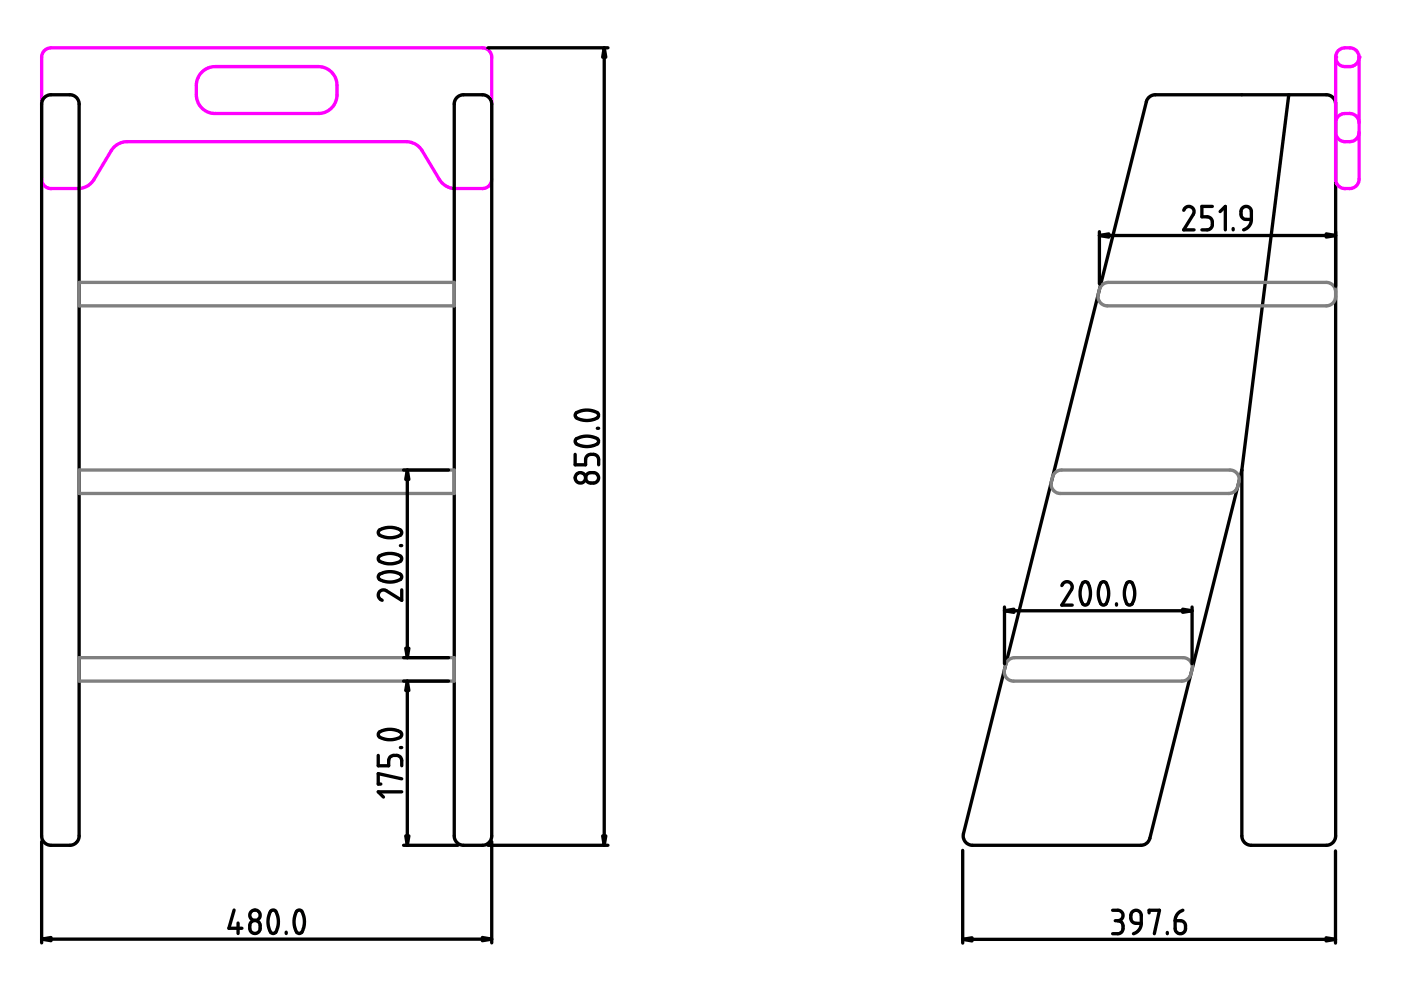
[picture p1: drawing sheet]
<svg xmlns="http://www.w3.org/2000/svg" width="420mm" height="297mm" viewBox="0 0 420 297" stroke-linecap="round" stroke-linejoin="round" font-family="sans-serif">
<path d="M13.2 15.3l1-.8 1-.2 130.2 .1 1.4 .9 .7 1.6-.2 37.7-1 1.4-1.4 .5h-8.7l-2-.5-1.2-.8-1-1-6-9.9-1.6-1.2-2-.6h-84.6l-1.9 .4-1.9 1.4-5.9 9.6-1.8 1.8-1.2 .6-1.4 .2-9.2-.1-1.4-.9-.6-1.6v-37zM400.6 17.1l.1-.9 .5-.9 .8-.6 1.3-.4 2 .1 1.1 .5 .9 1 .3 1.2M60.5 21.6l1.9-1.2 1.9-.4 32.3 .1 2.3 1.1 1 .9 .7 1.2 .5 2-.1 4.2-.8 1.9-1.1 1.3-1.6 1-1.6 .3h-32.3l-1.7-.6-1.3-.9-1.1-1.4-.5-1.5v-5.1l.4-1.4zM400.6 53.7l.1 .9 .6 1 .8 .6 1 .3h2l1.3-.5 .9-1 .3-1.3" fill="none" stroke="#f0f" stroke-width=".99"/>
<path d="M13.3 29.3l.8-.7 .9-.2h6.4l.8 .3 .9 .7 .6 1.5v220l-.2 .8-.6 .9-.8 .5-1 .3-6.7-.2-1.3-.9-.6-1.5v-219.8l.2-.9zM136.9 29.3l.9-.6 .9-.3h6.4l1.6 .9 .5 .7 .3 1v219.8l-.4 1.2-.6 .7-1.6 .7-6.7-.2-1.4-1-.6-1.4v-219.9zM344.4 29.3l.9-.6 .9-.3h51.8l.9 .3 .8 .5 .8 1.5 .1 220-.6 1.6-.7 .6-.9 .4-23.4 .1-1.6-.7-.6-.7-.3-.9-.1-110.2-27.6 110.3-.4 1.1-1 .7-1.1 .4h-50.9l-1.5-.7-.6-.6-.4-1v-1.2l54.9-219.5zM386.5 28.4l-14.1 112.5" fill="none" stroke="#000" stroke-width=".99"/>
<path d="M23.7 84.6h112.5v7.1h-112.5zM330.5 85.4l.8-.5 .9-.3h65.8l1.2 .5 .9 .9 .4 1.1 .1 1.9-.3 .9-.5 .9-.8 .6-1 .3h-66.1l-.9-.3-.8-.5-.8-1.4-.1-1.1 .4-1.7zM23.7 140.9h112.5v7h-112.5zM316.3 141.8l.9-.7 .9-.2h51l1.2 .4 .7 .6 .5 .9 .1 1.1-.8 2.8-.9 .9-1.2 .3h-50.9l-1.7-.7-.8-1.5-.1-.9 .5-1.9zM23.7 197.1h112.5v7.1h-112.5zM302.2 198.1l.9-.7 1-.3h50.9l.9 .3 1 .7 .5 .8 .2 1.2-.8 2.8-.8 .8-1.3 .5h-51l-1.5-.7-.9-1.4-.1-1.3 .5-1.9z" fill="none" stroke="#808080" stroke-width=".99"/>
<circle cx="400.6" cy="17.1" r=".5" fill="#f0f"/>
<path d="M400.6 17.1l.2 1.2 1 1.2 1.1 .4 1.9 .1" fill="none" stroke="#f0f" stroke-width=".99"/>
<circle cx="407.6" cy="17.1" r=".5" fill="#f0f"/>
<path d="M400.6 17.1v36.6M404.8 20l1-.2 1-.7 .6-.9 .2-1.1v36.6M400.6 36.8l.1-.9 .5-.9 .8-.6 1.3-.4 2.1 .1 1 .4 .9 1.1 .3 1.2M400.6 39.6l.1 1 .7 1 .9 .6 .8 .3 2.1-.1 1.1-.4 .9-.9 .4-1.5" fill="none" stroke="#f0f" stroke-width=".99"/>
<g fill="none" stroke="#000" stroke-width=".99">
<path d="M146.3 14.3h36M181.2 14.3v239.1M329.7 70.6h70.9M329.7 69.4v15.7M355 63l.6-.8 .7-.3 .8 .1 .8 .7 .2 .5-.2 1-2.9 4.7h3.1M363.6 61.9h-3.2v3.1l2.2 .1 .7 .5 .3 .8-.1 1.4-.5 .8-.9 .3h-1.7M365.9 63.4l1.6-1.5v7M369.8 68.5v.4M372.6 62.4l.6-.4 .7-.1 1 .5 .4 .8v2.6l-2-.1-.8-.5-.3-.7v-1.3zM375.3 65.8l-.1 .9-.5 .9-.9 .9-.8 .4M400.6 69.4v16.4M172.5 136.2v3.1h3.1l.1-2.1 .5-.7 .9-.3 1.4 .1 .7 .5 .3 .7v1.8"/>
<path d="M172.7 131.7l1.8-.8 2.1-.2 2.5 .8 .4 .8-.3 .8-1 .4-2.7 .3-1.5-.3-1.2-.5-.3-.6zM172.7 123.9l1.9-.8 2-.2 2.5 .8 .4 .8-.3 .7-.7 .4-1.5 .4h-1.5l-1.5-.3-1.2-.5-.3-.7zM179.1 128.4h.4M113.6 159l1.6-.7 2.2-.2 2.4 .6 .5 .3 .2 .6-.3 .7-1 .5-1.3 .3-1.7 .1-2.4-.8-.4-.7zM121 140.9h13.5M122.2 140.9v56.2M176.2 142l.8-.3h1.2l.6 .2 .7 1.1-.3 1.1-1 .7h-1.2l-.7-.3-.7-1.1 .1-.8zM113.6 172.3l1.8-.8 2.1-.1 2.5 .7 .5 .8-.4 .8-.8 .4-1.4 .3-1.5 .1-1.5-.3-1.1-.5-.4-.8zM113.6 166.8l1.7-.7 2.3-.2 2.2 .6 .5 .4 .2 .5-.3 .7-1 .5-1.5 .4h-1.5l-2.4-.8-.4-.7zM120.1 163.5h.4M120.5 176.8v3.1l-4.8-2.9-.6-.2-1.1 .3-.5 1.1 .2 1 .9 .7M318.4 175.5l.6-.8 .8-.4 .9 .2 .7 .7v1.3l-3 4.9h3.2"/>
<path d="M324.7 174.7l.6-.4 .8 .3 .9 2.2-.2 2.9-.6 1.4-.6 .3-.9-.5-.7-2.1v-2.3zM330.2 174.6l.9-.3 .6 .4 .8 2.4v1.3l-.4 1.6-.4 1-.7 .4-.9-.5-.7-2.4 .1-2zM338 174.6l.9-.3 .6 .4 .8 2.4-.3 2.8-.5 1.1-.6 .4-1-.5-.7-2.4 .1-2zM121 197.1h13.5M301.2 183.1h56.3M301.2 181.9v17.1M334.8 181v.4M357.5 181.9v17M113.6 219.6l2-.9 2-.1 2.2 .6 .5 .4 .2 .6-.3 .7-1 .5-2.7 .3-1.5-.3-1.2-.5-.4-.7zM121 204.2h13.5M122.2 204.2v49.2M113.4 226.4v3.1h3.2l.1-2.1 .4-.6 .8-.4 1.4 .1 .8 .4 .4 .8v1.8"/>
<path d="M120.1 224.1h.4M120.5 237.3h-7.1l1.6 1.6M120.5 233.4l-7.1-1.5v3.1h.8M12.5 252.2v30.4M121 253.4h16.4M146.3 253.4h36M147.5 252.2v30.4M288.7 254.9v27.8M400.5 255.1v27.6M70.2 272.8l-1.6 5.4h4M71.4 276.7v3.1M75.3 276.4l.5-.4 .7-.1 .7 .2 .6 .5 .2 .6v1.2l-.6 1.1-1.2 .3-1-.7-.3-.7v-1.2z"/>
<path d="M81.2 273.1l.6-.3 .7 .1 .5 .9 .4 1.4 .1 1.6-.4 1.6-.4 1-.7 .4-.5-.1-.4-.4-.7-2 .1-2.2zM85.8 279.4v.4M89 273.1l.6-.3 .7 .1 .5 .9 .4 1.4 .1 1.6-.3 1.5-.5 1.1-.6 .4-.5-.1-.5-.4-.7-2 .1-2.2zM333.7 272.8l1.9 .1 1 .8 .2 .8-.3 .8-.6 .5-.7 .2M334.5 276h.7M335.2 276l.9 .2 .6 .7v2l-.4 .6-.6 .3-2 .1M339.6 273.3l1.2-.5 1.1 .7 .4 .7v2.6l-1.9-.1-1-.6-.2-.7-.1-1.1zM342.3 276.8l-.2 .9-.5 1-.7 .7-1 .5M344.6 273.6v-.8h3.1l-1.5 7.1M350.1 279.5v.4M352.4 276h1.9l1 .6 .2 .7v1.2l-.2 .7-.5 .5-1.1 .1-1.1-.7-.2-.6zM354.8 272.8l-1.1 .6-.7 .7-.5 1-.1 .9"/>
<path d="M12.5 281.5h135M288.7 281.6h111.8"/>
<circle cx="174.1" cy="143.2" r="1.57"/>
<circle cx="76.5" cy="274.3" r="1.57"/>
</g>
<g fill="#000" stroke="#000" stroke-width=".99">
<path d="M181.2 14.3l.5 2.8h-1zM329.7 70.6l2.8-.5v1zM397.7 70.1l2.9 .5-2.9 .5zM122.2 140.9l.4 2.8h-.9zM121.7 194.3h.9l-.4 2.8zM301.2 183.1l2.9-.5v.9zM354.7 182.6l2.8 .5-2.8 .4zM122.2 204.2l.4 2.8h-.9zM121.7 250.5h.9l-.4 2.9zM180.7 250.5h1l-.5 2.9zM12.5 281.5l2.8-.5v1zM144.7 281l2.8 .5-2.8 .5z"/>
<path d="M288.7 281.6l2.8-.5v.9zM397.7 281.1l2.8 .5-2.8 .4z"/>
</g>
</svg>
